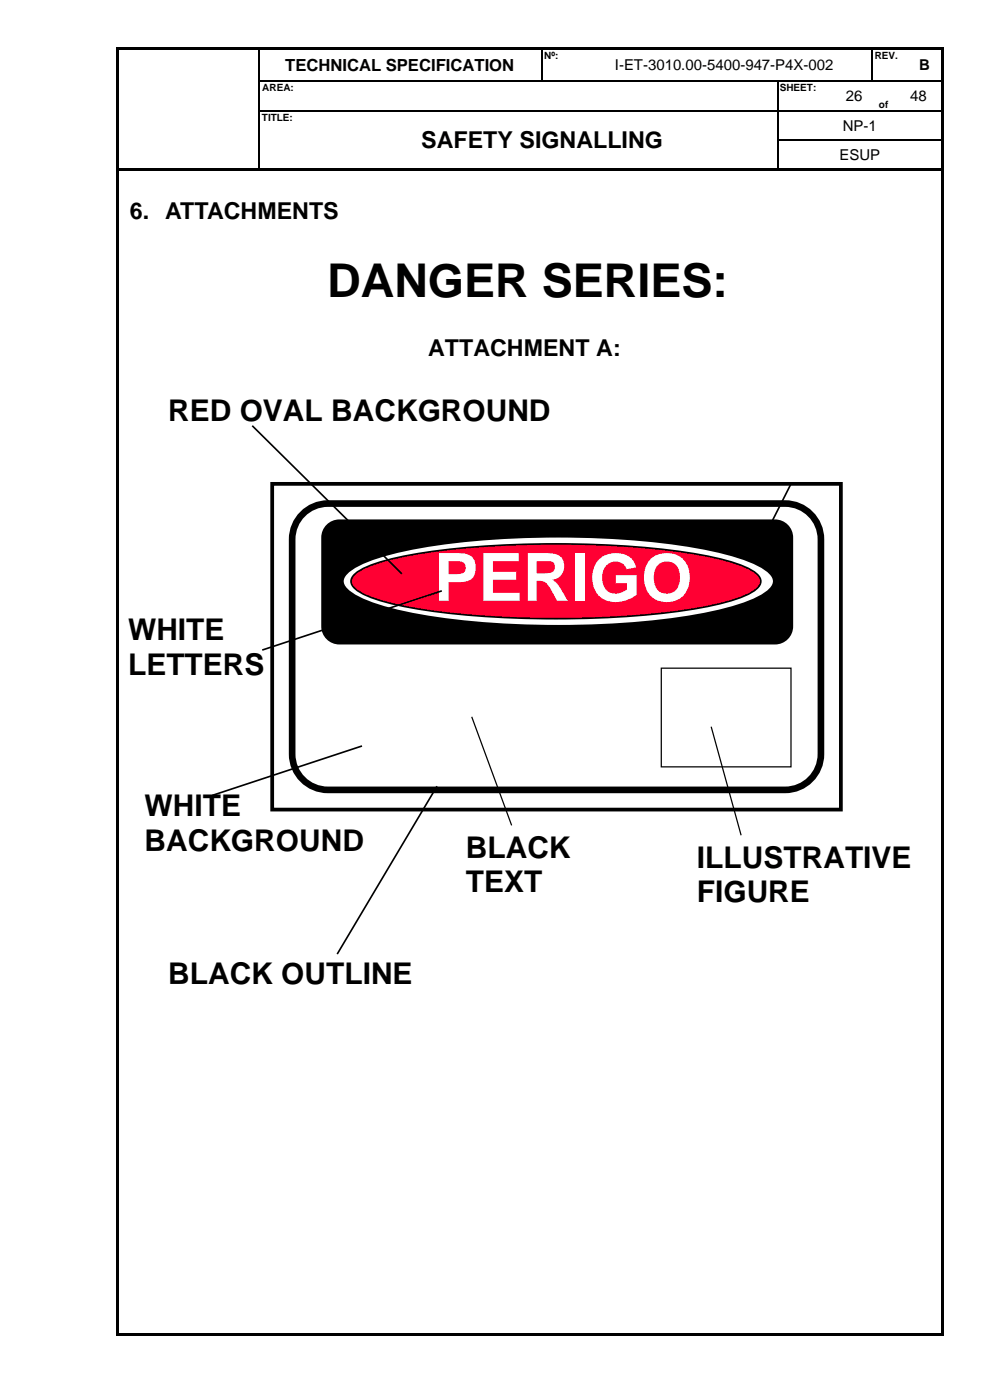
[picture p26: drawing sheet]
<svg xmlns="http://www.w3.org/2000/svg" width="210mm" height="297mm" viewBox="0 0 210 297" stroke-linecap="round" stroke-linejoin="round" font-family="sans-serif">
<defs><g id="words">
<text font-size="14.1" fill="#fff" x="92.1" y="127.5">PERIGO</text>
<text font-size="9.9" x="69.4" y="63.1">DANGER SERIES:</text>
<g font-size="6.3">
<text x="35.7" y="89.4">RED OVAL BACKGROUND</text>
<text x="27.2" y="135.8">WHITE</text>
<text x="27.2" y="143.1">LETTERS</text>
<text x="30.7" y="173.2">WHITE</text>
<text x="30.7" y="180.5">BACKGROUND</text>
<text x="98.8" y="181.9">BLACK</text>
<text x="147.9" y="184.1">ILLUSTRATIVE</text>
<text x="98.8" y="189.2">TEXT</text>
<text x="147.9" y="191.4">FIGURE</text>
<text x="35.7" y="208.8">BLACK OUTLINE</text>
</g>
<g font-size="4.9">
<text x="89.4" y="31.5">SAFETY SIGNALLING</text>
<text x="27.5" y="46.4">6. ATTACHMENTS</text>
<text x="90.8" y="75.5">ATTACHMENT A:</text>
</g>
<text font-size="3.5" x="60.5" y="15">TECHNICAL SPECIFICATION</text>
<g font-size="3.2">
<text x="130.4" y="14.9">I-ET-3010.00-5400-947-P4X-002</text>
<text x="195" y="14.9">B</text>
<text x="179.4" y="21.4">26</text>
<text x="193.1" y="21.4">48</text>
<text x="178.8" y="27.7">NP-1</text>
<text x="178.1" y="34">ESUP</text>
</g>
<g font-size="2.1">
<text x="115.5" y="12.5">Nº:</text>
<text x="185.6" y="12.5">REV.</text>
<text x="55.7" y="19.3">AREA:</text>
<text x="165.4" y="19.3">SHEET:</text>
<text x="186.5" y="22.9">of</text>
<text x="55.5" y="25.6">TITLE:</text>
</g>
</g></defs>
<g fill="#000">
<path d="M24.7 10h.5v.5h-.5z" fill-rule="evenodd"/>
<path d="M24.7 10h.5v.5h-.5z" fill-rule="evenodd"/>
<path d="M24.7 10.5h.5v6.5h-.5z" fill-rule="evenodd"/>
<path d="M24.7 17h.5v.3h-.5z" fill-rule="evenodd"/>
<path d="M25.2 10h29.6v.5h-29.6z" fill-rule="evenodd"/>
<path d="M54.8 10h.5v.5h-.5z" fill-rule="evenodd"/>
<path d="M54.8 17h.3v.3h-.3z" fill-rule="evenodd"/>
<path d="M55.3 10h59.5v.5h-59.5z" fill-rule="evenodd"/>
<path d="M114.8 10h.6v.5h-.6z" fill-rule="evenodd"/>
<path d="M114.8 17h.3v.3h-.3z" fill-rule="evenodd"/>
<path d="M115.4 10h7.1v.5h-7.1z" fill-rule="evenodd"/>
<path d="M122.5 10h.5v.5h-.5z" fill-rule="evenodd"/>
<path d="M122.5 17h.2v.3h-.2z" fill-rule="evenodd"/>
<path d="M123 10h61.9v.5h-61.9z" fill-rule="evenodd"/>
<path d="M164.8 17.3h.3z" fill-rule="evenodd"/>
<path d="M164.8 17h.3v.3h-.3z" fill-rule="evenodd"/>
<path d="M177.5 17h.3v.3h-.3z" fill-rule="evenodd"/>
<path d="M184.9 10h.5v.5h-.5z" fill-rule="evenodd"/>
<path d="M184.9 17h.2v.3h-.2z" fill-rule="evenodd"/>
<path d="M185.1 17h.3v.3h-.3z" fill-rule="evenodd"/>
<path d="M185.4 10h7.1v.5h-7.1z" fill-rule="evenodd"/>
<path d="M190 17h.2v.3h-.2z" fill-rule="evenodd"/>
<path d="M192.5 10h.5v.5h-.5z" fill-rule="evenodd"/>
<path d="M192.5 17h.3v.3h-.3z" fill-rule="evenodd"/>
<path d="M193 10h6.8v.5h-6.8z" fill-rule="evenodd"/>
<path d="M199.8 10h.5v.5h-.5z" fill-rule="evenodd"/>
<path d="M199.8 10h.5v.5h-.5z" fill-rule="evenodd"/>
<path d="M199.8 10.5h.5v6.5h-.5z" fill-rule="evenodd"/>
<path d="M199.8 17h.5v.3h-.5z" fill-rule="evenodd"/>
<path d="M24.7 17.3h.5v6h-.5z" fill-rule="evenodd"/>
<path d="M24.7 23.3h.5v.3h-.5z" fill-rule="evenodd"/>
<path d="M24.7 23.6h.5v6h-.5z" fill-rule="evenodd"/>
<path d="M24.7 29.6h.5v.2h-.5z" fill-rule="evenodd"/>
<path d="M24.7 29.8h.5v6h-.5z" fill-rule="evenodd"/>
<path d="M24.7 35.8h.5v.5h-.5z" fill-rule="evenodd"/>
<path d="M25.2 35.8h29.6v.5h-29.6z" fill-rule="evenodd"/>
<path d="M54.8 23.3h.3v.3h-.3z" fill-rule="evenodd"/>
<path d="M54.8 29.6h.3v.2h-.3z" fill-rule="evenodd"/>
<path d="M54.8 35.8h.5v.5h-.5z" fill-rule="evenodd"/>
<path d="M55.3 35.8h10v.5h-10z" fill-rule="evenodd"/>
<path d="M65.3 23.3h.2v.3h-.2z" fill-rule="evenodd"/>
<path d="M65.3 35.8h.5v.5h-.5z" fill-rule="evenodd"/>
<path d="M65.8 35.8h99v.5h-99z" fill-rule="evenodd"/>
<path d="M164.8 23.3h.3v.3h-.3z" fill-rule="evenodd"/>
<path d="M164.8 29.6h.3v.2h-.3z" fill-rule="evenodd"/>
<path d="M164.8 35.8h.6v.5h-.6z" fill-rule="evenodd"/>
<path d="M165.4 35.8h34.4v.5h-34.4z" fill-rule="evenodd"/>
<path d="M177.5 23.3h.3v.3h-.3z" fill-rule="evenodd"/>
<path d="M185 23.3h.2v.3h-.2z" fill-rule="evenodd"/>
<path d="M190 23.3h.2v.3h-.2z" fill-rule="evenodd"/>
<path d="M199.8 17.3h.5v6h-.5z" fill-rule="evenodd"/>
<path d="M199.8 23.3h.5v.3h-.5z" fill-rule="evenodd"/>
<path d="M199.8 23.6h.5v6h-.5z" fill-rule="evenodd"/>
<path d="M199.8 29.6h.5v.2h-.5z" fill-rule="evenodd"/>
<path d="M199.8 29.8h.5v6h-.5z" fill-rule="evenodd"/>
<path d="M199.8 35.8h.5v.5h-.5z" fill-rule="evenodd"/>
<path d="M24.7 36.3h.5v246.6h-.5z" fill-rule="evenodd"/>
<path d="M24.7 282.9h.5v.5h-.5z" fill-rule="evenodd"/>
<path d="M24.7 282.9h.5v.5h-.5z" fill-rule="evenodd"/>
<path d="M25.2 282.9h174.6v.5h-174.6z" fill-rule="evenodd"/>
<path d="M199.8 36.3h.5v246.6h-.5z" fill-rule="evenodd"/>
<path d="M199.8 282.9h.5v.5h-.5z" fill-rule="evenodd"/>
<path d="M199.8 282.9h.5v.5h-.5z" fill-rule="evenodd"/>
</g>
<g fill="none" stroke="#000" stroke-width=".25">
<path d="M54.9 10.5v6.5M54.9 17.3v6M55.1 17.1h59.7M115 10.5v6.5M115.1 17.1h7.4M122.7 17.1h42.1M165 17.3v6M165.1 17.1h12.4M177.8 17.1h7.1M185 10.5v6.5M185.4 17.1h4.6M190.2 17.1h2.3"/>
<path d="M192.8 17.1h7M54.9 23.6v6M54.9 29.8v6M55.1 23.5h10.2M65.5 23.5h99.3M165 23.6v6M165 29.8v6M165.1 23.5h12.4M165.1 29.7h34.7M177.8 23.5h7.2M185.2 23.5h4.8M190.2 23.5h9.6"/>
</g>
<path d="M64.6 108.7a7.6 7.6 0 0 1 5-1.9h97a7.6 7.6 0 0 1 7.6 7.6v45.6a7.6 7.6 0 0 1-7.6 7.6h-97a7.6 7.6 0 0 1-7.6-7.6v-45.6a7.6 7.6 0 0 1 2.6-5.7z" fill-rule="evenodd" fill="#fff"/>
<path d="M64.6 108.7a7.6 7.6 0 0 1 5-1.9h97a7.6 7.6 0 0 1 7.6 7.6v45.6a7.6 7.6 0 0 1-7.6 7.6h-97a7.6 7.6 0 0 1-7.6-7.6v-45.6a7.6 7.6 0 0 1 2.6-5.7zM69.8 111.8a3.1 3.1 0 0 1 2.2-.9h92.4a3.1 3.1 0 0 1 3.2 3.2v18.8a3.1 3.1 0 0 1-3.2 3.1h-92.4a3.1 3.1 0 0 1-3.1-3.1v-18.8a3.1 3.1 0 0 1 .9-2.3z" fill="none" stroke="#000" stroke-width="1.4"/>
<path d="M69.8 111.8a3.1 3.1 0 0 1 2.2-.9h92.4a3.1 3.1 0 0 1 3.2 3.2v18.8a3.1 3.1 0 0 1-3.2 3.1h-92.4a3.1 3.1 0 0 1-3.1-3.1v-18.8a3.1 3.1 0 0 1 .9-2.3z" fill-rule="evenodd" fill="#000"/>
<path d="M73.3 121.1a20.7 20.7 0 0 1 8.2-3.8 139.5 139.5 0 0 1 33.5-3.9 163 163 0 0 1 38.4 3.4 29.2 29.2 0 0 1 9.3 3.6 3.4 3.4 0 0 1 1.9 3.7 5.9 5.9 0 0 1-2.9 2.8 50.5 50.5 0 0 1-15.4 4.4 191.4 191.4 0 0 1-58.2-.4 38.6 38.6 0 0 1-13.9-4.7 3.4 3.4 0 0 1-1.9-3.6z" fill-rule="evenodd" fill="#fff"/>
<path d="M73.3 121.1a20.7 20.7 0 0 1 8.2-3.8 139.5 139.5 0 0 1 33.5-3.9 163 163 0 0 1 38.4 3.4 29.2 29.2 0 0 1 9.3 3.6 3.4 3.4 0 0 1 1.9 3.7 5.9 5.9 0 0 1-2.9 2.8 50.5 50.5 0 0 1-15.4 4.4 191.4 191.4 0 0 1-58.2-.4 38.6 38.6 0 0 1-13.9-4.7 3.4 3.4 0 0 1-1.9-3.6z" fill="none" stroke="#000" stroke-width="1.4"/>
<path d="M75 122.1a15.3 15.3 0 0 1 7.1-3.3 147.2 147.2 0 0 1 32.4-3.4 175.4 175.4 0 0 1 37.4 3 23.4 23.4 0 0 1 8.4 3.1 2.02 2.02 0 0 1 1.1 1.8 2.02 2.02 0 0 1-1.1 1.9 23.4 23.4 0 0 1-8.4 3.1 182.2 182.2 0 0 1-43.9 2.8 123.1 123.1 0 0 1-27.6-3.8 13.3 13.3 0 0 1-5.4-2.7 1.72 1.72 0 0 1 0-2.5z" fill-rule="evenodd" fill="#f03"/>
<path d="M53.5 90.3l31.8 31.4M167.8 102.7l-6.3 12.5M75 122.1a15.3 15.3 0 0 1 7.1-3.3 147.2 147.2 0 0 1 32.4-3.4 175.4 175.4 0 0 1 37.4 3 23.4 23.4 0 0 1 8.4 3.1 2.02 2.02 0 0 1 1.1 1.8 2.02 2.02 0 0 1-1.1 1.9 23.4 23.4 0 0 1-8.4 3.1 182.2 182.2 0 0 1-43.9 2.8 123.1 123.1 0 0 1-27.6-3.8 13.3 13.3 0 0 1-5.4-2.7 1.72 1.72 0 0 1 0-2.5zM93.7 125.4l-38.1 12.5M76.8 158.3l-31.8 10.5M92.7 166.8l-21.2 35.6" fill="none" stroke="#000" stroke-width=".35"/>
<path d="M57.7 102.7h120.7v69.1h-120.7z" fill="none" stroke="#000" stroke-width=".79"/>
<path d="M140.3 141.8h27.5v20.9h-27.5z" fill-rule="evenodd" fill="#fff"/>
<path d="M100.1 152.1l8.4 23M140.3 141.8h27.5v20.9h-27.5zM150.9 154.2l6.3 23" fill="none" stroke="#000" stroke-width=".26"/>
<use href="#words"/>
</svg>
